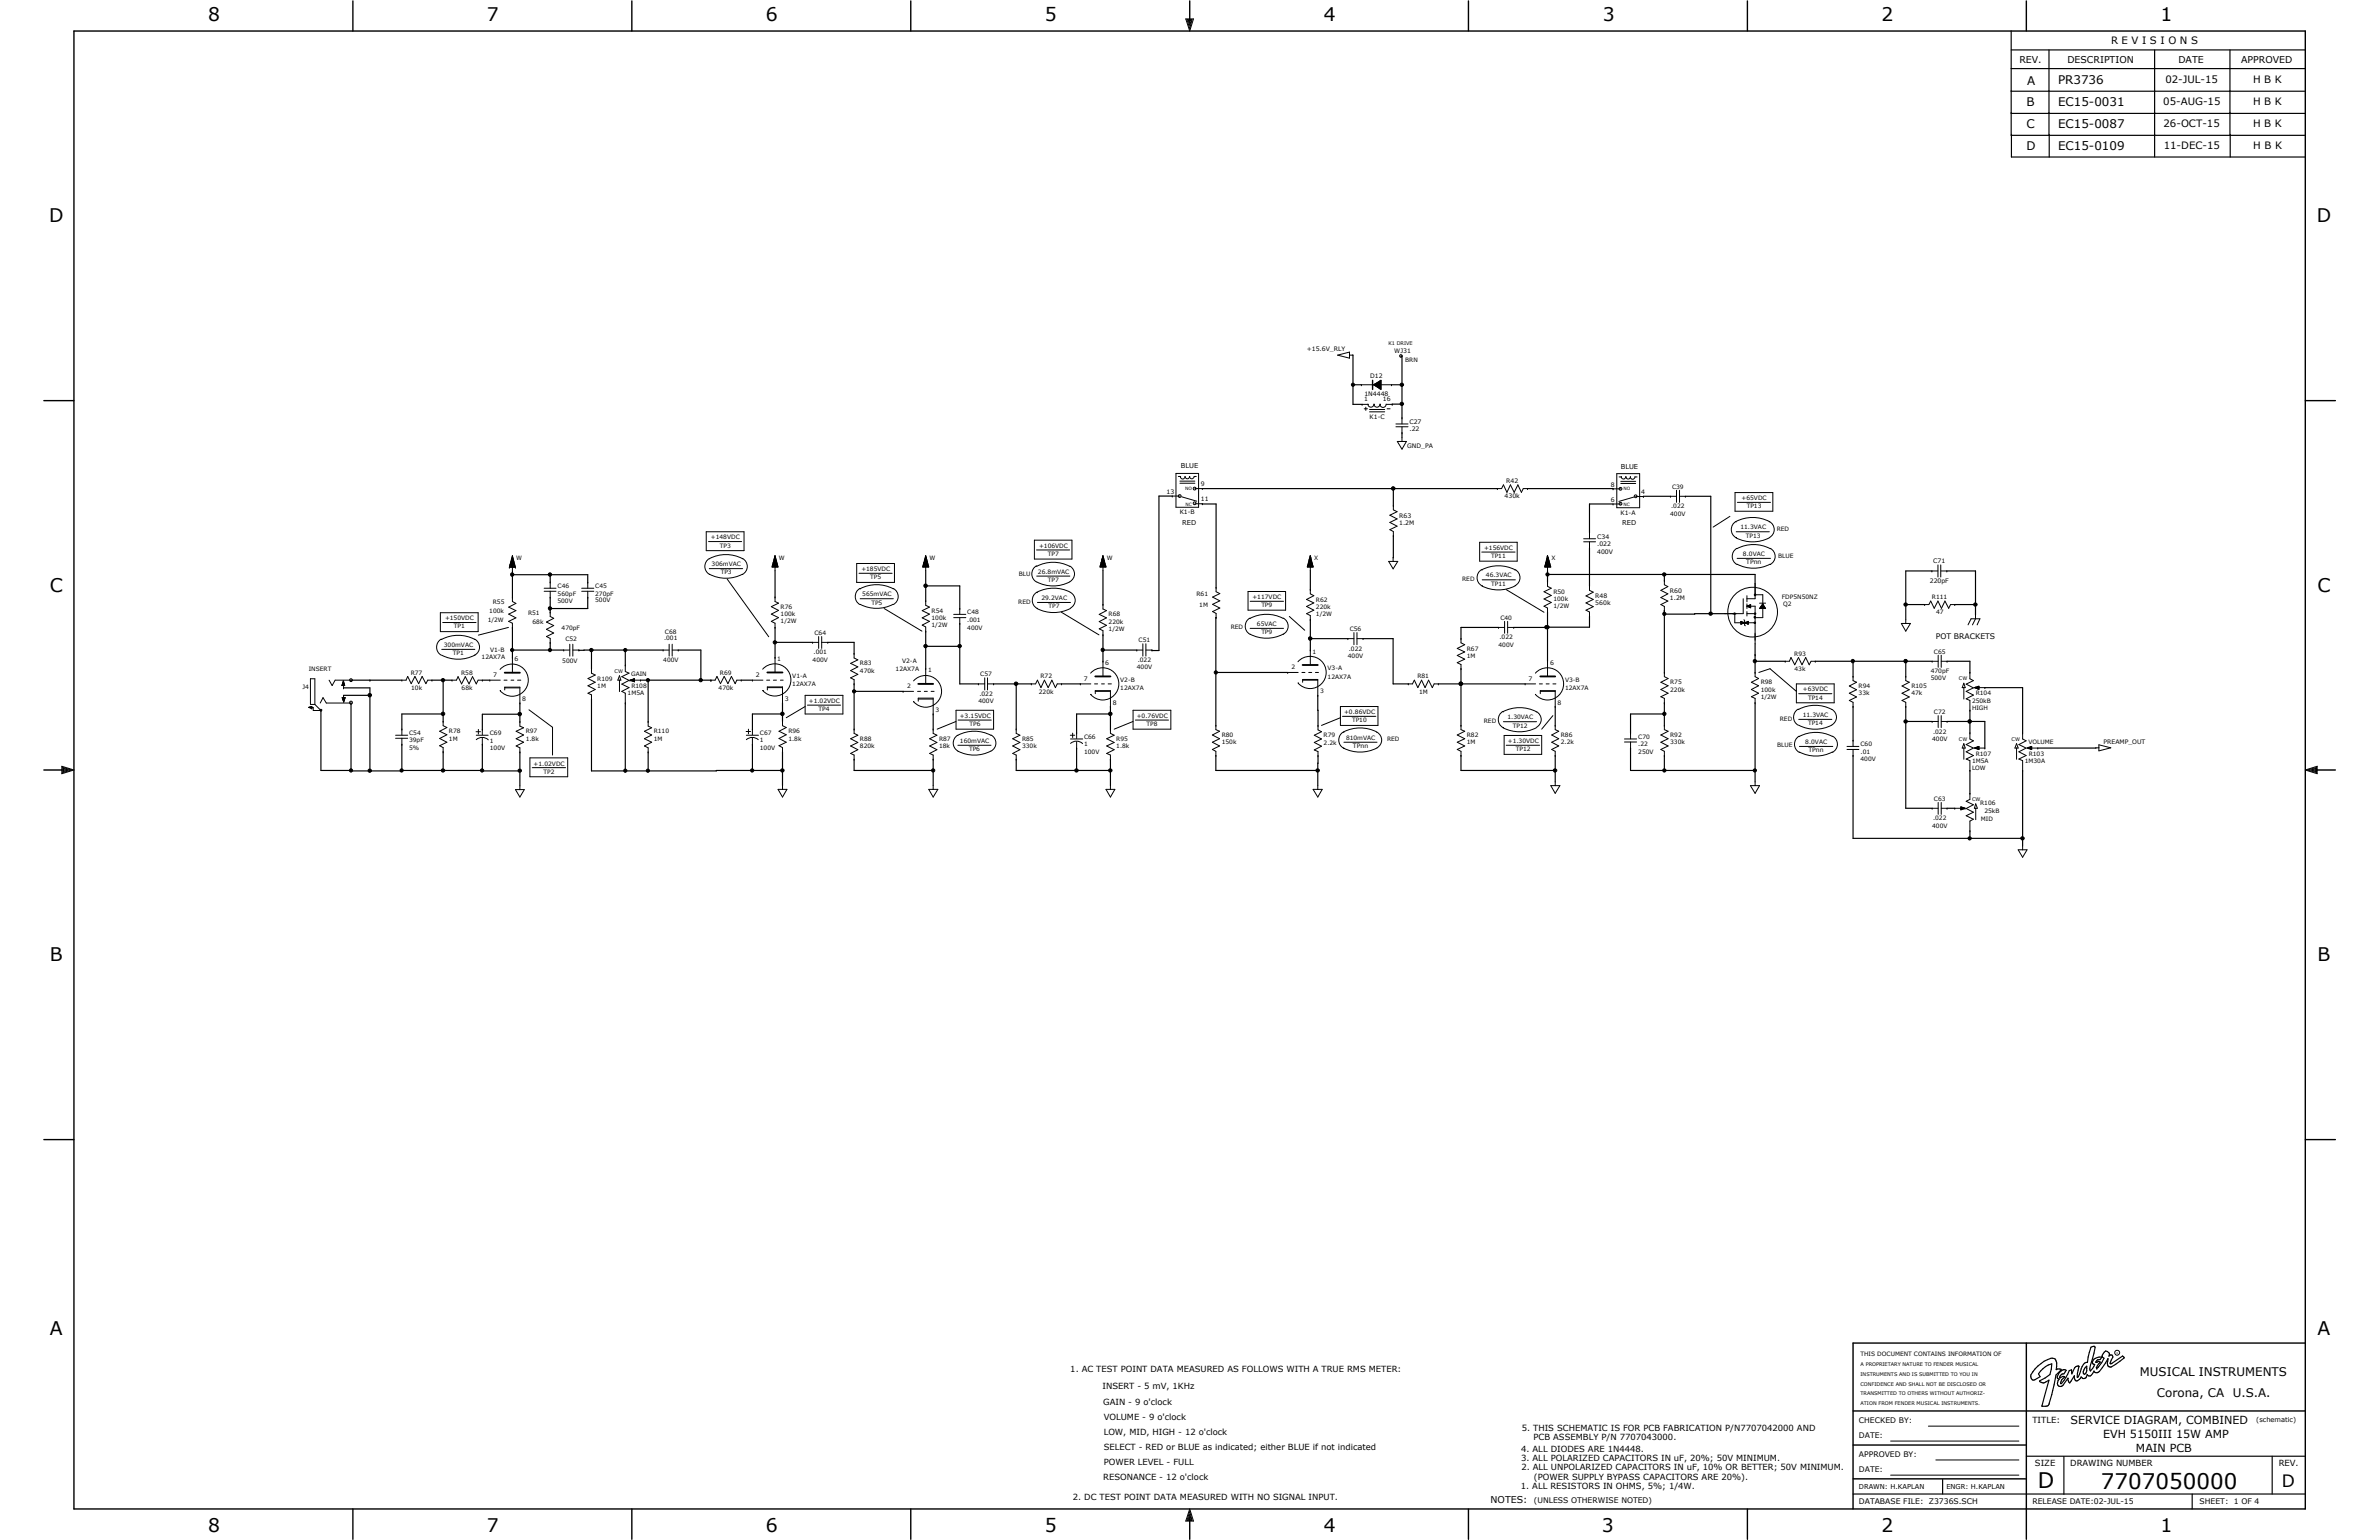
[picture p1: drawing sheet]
<svg xmlns="http://www.w3.org/2000/svg" width="432mm" height="279mm" viewBox="0 0 432 279" stroke-linecap="round" stroke-linejoin="round" font-family="sans-serif">
<defs><g id="words">
<g font-size="3.9">
<text x="369.9" y="270">D</text>
<text x="381.3" y="270.1">7707050000</text>
</g>
<g font-size="3.4">
<text x="37.8" y="3.8">8</text>
<text x="88.4" y="3.8">7</text>
<text x="139" y="3.8">6</text>
<text x="189.7" y="3.8">5</text>
<text x="240.3" y="3.8">4</text>
<text x="290.9" y="3.8">3</text>
<text x="341.5" y="3.8">2</text>
<text x="392.1" y="3.8">1</text>
<text x="8.9" y="40.3">D</text>
<text x="420.5" y="40.3">D</text>
<text x="9" y="107.4">C</text>
<text x="420.6" y="107.4">C</text>
<text x="9.1" y="174.4">B</text>
<text x="420.7" y="174.4">B</text>
<text x="9.1" y="242.1">A</text>
<text x="420.7" y="242.1">A</text>
<text x="37.8" y="278">8</text>
<text x="88.4" y="278">7</text>
<text x="139" y="278">6</text>
<text x="189.7" y="278">5</text>
<text x="240.3" y="278">4</text>
<text x="290.7" y="278">3</text>
<text x="341.5" y="278">2</text>
<text x="392.1" y="278">1</text>
</g>
<text font-size="3.1" x="414.2" y="269.7">D</text>
<g font-size="2.2">
<text x="367.9" y="15.4">A</text>
<text x="373.5" y="15.2">PR3736</text>
<text x="367.8" y="19.2">B</text>
<text x="367.8" y="23.2">C</text>
<text x="373.5" y="19.2">EC15-0031</text>
<text x="373.5" y="23.2">EC15-0087</text>
<text x="367.8" y="27.2">D</text>
<text x="373.5" y="27.2">EC15-0109</text>
<text x="388.4" y="249.7">MUSICAL INSTRUMENTS</text>
<text x="391.5" y="253.4">Corona, CA</text>
<text x="405.2" y="253.4">U.S.A.</text>
</g>
<g font-size="2">
<text x="375.8" y="258.4">SERVICE DIAGRAM, COMBINED</text>
<text x="381.7" y="260.9">EVH 5150III 15W AMP</text>
<text x="387.7" y="263.4">MAIN PCB</text>
</g>
<g font-size="1.8">
<text x="383.2" y="8">R E V I S I O N S</text>
<text x="393" y="15.1">02-JUL-15</text>
<text x="408.9" y="15.1">H B K</text>
<text x="392.6" y="19.1">05-AUG-15</text>
<text x="392.7" y="23">26-OCT-15</text>
<text x="408.9" y="19.1">H B K</text>
<text x="408.9" y="23">H B K</text>
<text x="392.7" y="27.1">11-DEC-15</text>
<text x="409" y="27.1">H B K</text>
</g>
<g font-size="1.7">
<text x="366.5" y="11.5">REV.</text>
<text x="375.2" y="11.5">DESCRIPTION</text>
<text x="395.4" y="11.5">DATE</text>
<text x="406.8" y="11.5">APPROVED</text>
<text x="270.6" y="272.7">NOTES:</text>
</g>
<g font-size="1.5">
<text x="194.3" y="248.9">1. AC TEST POINT DATA MEASURED AS FOLLOWS WITH A TRUE RMS METER:</text>
<text x="200.1" y="252.1">INSERT - 5 mV, 1KHz</text>
<text x="200.2" y="254.8">GAIN - 9 o'clock</text>
<text x="200.3" y="257.6">VOLUME - 9 o'clock</text>
<text x="200.3" y="260.3">LOW, MID, HIGH - 12 o'clock</text>
<text x="200.3" y="263.1">SELECT - RED or BLUE as indicated; either BLUE if not indicated</text>
<text x="276.1" y="263.4">4. ALL DIODES ARE 1N4448.</text>
<text x="276.2" y="259.7">5. THIS SCHEMATIC IS FOR PCB FABRICATION P/N7707042000 AND</text>
<text x="278.3" y="261.3">PCB ASSEMBLY P/N 7707043000.</text>
<text x="368.9" y="258.2">TITLE:</text>
<text x="200.2" y="268.4">RESONANCE - 12 o'clock</text>
<text x="200.3" y="265.9">POWER LEVEL - FULL</text>
<text x="276.1" y="265">3. ALL POLARIZED CAPACITORS IN uF, 20%; 50V MINIMUM.</text>
<text x="276.1" y="266.7">2. ALL UNPOLARIZED CAPACITORS IN uF, 10% OR BETTER; 50V MINIMUM.</text>
<text x="278.4" y="268.5">(POWER SUPPLY BYPASS CAPACITORS ARE 20%).</text>
<text x="369.4" y="266.1">SIZE</text>
<text x="375.8" y="266.1">DRAWING NUMBER</text>
<text x="413.6" y="266.1">REV.</text>
<text x="194.7" y="272.2">2. DC TEST POINT DATA MEASURED WITH NO SIGNAL INPUT.</text>
<text x="276.1" y="270.2">1. ALL RESISTORS IN OHMS, 5%; 1/4W.</text>
</g>
<g font-size="1.4">
<text x="351.4" y="115.9">POT BRACKETS</text>
<text x="337.4" y="260.9">DATE:</text>
<text x="337.4" y="258.1">CHECKED BY:</text>
<text x="337.4" y="267">DATE:</text>
<text x="337.4" y="264.3">APPROVED BY:</text>
<text x="278.4" y="272.6">(UNLESS OTHERWISE NOTED)</text>
<text x="337.4" y="272.9">DATABASE FILE:</text>
<text x="350.1" y="272.9">Z3736S.SCH</text>
<text x="368.9" y="272.9">RELEASE DATE:02-JUL-15</text>
<text x="399.2" y="272.9">SHEET:</text>
<text x="405.5" y="272.9">1 OF 4</text>
</g>
<g font-size="1.2">
<text x="214.3" y="84.9">BLUE</text>
<text x="294.2" y="85.2">BLUE</text>
<text x="214.6" y="95.2">RED</text>
<text x="294.4" y="95.2">RED</text>
<text x="409.5" y="258.1">(schematic)</text>
<text x="337.4" y="270.2">DRAWN: H.KAPLAN</text>
<text x="353.3" y="270.2">ENGR: H.KAPLAN</text>
</g>
<g font-size="1.1">
<text x="237.2" y="63.7">+15.6V_RLY</text>
<text x="253.1" y="64.1">WJ31</text>
<text x="255.1" y="65.7">BRN</text>
<text x="247.6" y="71.9">1N4448</text>
<text x="248.7" y="68.6">D12</text>
<text x="247.6" y="72.8">1</text>
<text x="248.6" y="76">K1-C</text>
<text x="251" y="72.8">16</text>
<text x="255.8" y="76.9">C27</text>
<text x="255.4" y="81.3">GND_PA</text>
<text x="255.8" y="78.3">.22</text>
<text x="211.8" y="89.6">13</text>
<text x="218" y="88.2">9</text>
<text x="273.4" y="87.6">R42</text>
<text x="292.4" y="88.3">8</text>
<text x="297.9" y="89.7">4</text>
<text x="303.5" y="88.7">C39</text>
<text x="214.1" y="93.3">K1-B</text>
<text x="218" y="91">11</text>
<text x="254" y="93.9">R63</text>
<text x="254" y="95.2">1.2M</text>
<text x="273.1" y="90.4">430k</text>
<text x="292.4" y="91">6</text>
<text x="294.1" y="93.4">K1-A</text>
<text x="303.1" y="93.6">400V</text>
<text x="303.3" y="92.2">.022</text>
<text x="316.1" y="90.7">+65VDC</text>
<text x="317" y="92.2">TP13</text>
<text x="93.7" y="101.6">W</text>
<text x="129" y="97.9">+148VDC</text>
<text x="130.6" y="99.4">TP3</text>
<text x="141.4" y="101.6">W</text>
<text x="168.7" y="101.6">W</text>
<text x="188.6" y="99.4">+106VDC</text>
<text x="190.2" y="100.9">TP7</text>
<text x="200.9" y="101.6">W</text>
<text x="238.5" y="101.6">X</text>
<text x="269.4" y="99.8">+156VDC</text>
<text x="270.6" y="101.3">TP11</text>
<text x="281.6" y="101.6">X</text>
<text x="289.9" y="97.7">C34</text>
<text x="289.9" y="99.1">.022</text>
<text x="289.9" y="100.5">400V</text>
<text x="315.9" y="96.1">11.3VAC</text>
<text x="316.4" y="100.9">8.0VAC</text>
<text x="316.9" y="97.5">TP13</text>
<text x="322.5" y="96.4">RED</text>
<text x="322.7" y="101.3">BLUE</text>
<text x="101.2" y="106.7">C46</text>
<text x="108" y="106.7">C45</text>
<text x="129.2" y="102.7">306mVAC</text>
<text x="130.8" y="104.2">TP3</text>
<text x="156.3" y="103.6">+185VDC</text>
<text x="157.9" y="105.1">TP5</text>
<text x="184.9" y="104.6">BLU</text>
<text x="188.4" y="104.1">26.8mVAC</text>
<text x="190.2" y="105.6">TP7</text>
<text x="265.4" y="105.5">RED</text>
<text x="269.7" y="104.8">46.3VAC</text>
<text x="270.7" y="106.3">TP11</text>
<text x="281.9" y="107.7">R50</text>
<text x="303.1" y="107.5">R60</text>
<text x="316.9" y="102.4">TPnn</text>
<text x="350.3" y="105.8">220pF</text>
<text x="350.9" y="102.2">C71</text>
<text x="80.8" y="112.5">+150VDC</text>
<text x="88.5" y="112.9">1/2W</text>
<text x="88.8" y="111.2">100k</text>
<text x="89.5" y="109.6">R55</text>
<text x="95.8" y="111.6">R51</text>
<text x="96.6" y="113.2">68k</text>
<text x="101.2" y="109.3">500V</text>
<text x="101.2" y="108.1">560pF</text>
<text x="108" y="108.1">270pF</text>
<text x="108" y="109.3">500V</text>
<text x="141.7" y="110.4">R76</text>
<text x="141.7" y="111.8">100k</text>
<text x="141.7" y="113.1">1/2W</text>
<text x="156.5" y="108.2">565mVAC</text>
<text x="158.2" y="109.7">TP5</text>
<text x="169.1" y="111.2">R54</text>
<text x="169.1" y="112.5">100k</text>
<text x="169.1" y="113.8">1/2W</text>
<text x="175.6" y="111.5">C48</text>
<text x="175.6" y="112.8">.001</text>
<text x="184.8" y="109.6">RED</text>
<text x="189" y="108.9">29.2VAC</text>
<text x="190.3" y="110.4">TP7</text>
<text x="201.2" y="111.8">R68</text>
<text x="201.2" y="113.2">220k</text>
<text x="217.2" y="108.2">R61</text>
<text x="217.7" y="110.1">1M</text>
<text x="227.3" y="108.7">+117VDC</text>
<text x="228.1" y="113.6">65VAC</text>
<text x="228.9" y="110.2">TP9</text>
<text x="238.8" y="109.1">R62</text>
<text x="238.8" y="110.4">220k</text>
<text x="238.8" y="111.7">1/2W</text>
<text x="272.3" y="112.4">C40</text>
<text x="281.9" y="109.1">100k</text>
<text x="281.9" y="110.4">1/2W</text>
<text x="289.6" y="108.5">R48</text>
<text x="289.6" y="109.8">560k</text>
<text x="303.1" y="108.8">1.2M</text>
<text x="323.4" y="108.7">FDP5N50NZ</text>
<text x="323.7" y="110">Q2</text>
<text x="350.6" y="108.7">R111</text>
<text x="351.4" y="111.5">47</text>
<text x="80.6" y="117.4">300mVAC</text>
<text x="82.2" y="118.9">TP1</text>
<text x="82.4" y="114">TP1</text>
<text x="87.4" y="119.6">12AX7A</text>
<text x="88.9" y="118.2">V1-B</text>
<text x="101.9" y="114.4">470pF</text>
<text x="102.6" y="116.2">C52</text>
<text x="120.5" y="116.2">.001</text>
<text x="120.7" y="115.1">C68</text>
<text x="141.1" y="120">1</text>
<text x="147.7" y="118.7">.001</text>
<text x="147.8" y="115.2">C64</text>
<text x="175.6" y="114.2">400V</text>
<text x="201.2" y="114.5">1/2W</text>
<text x="206.7" y="116.5">C51</text>
<text x="223.4" y="114.2">RED</text>
<text x="228.9" y="115.1">TP9</text>
<text x="238.2" y="118.6">1</text>
<text x="244.6" y="119.4">400V</text>
<text x="244.8" y="118.1">.022</text>
<text x="245" y="114.5">C56</text>
<text x="266.2" y="118">R67</text>
<text x="266.2" y="119.3">1M</text>
<text x="272" y="117.3">400V</text>
<text x="272.2" y="116">.022</text>
<text x="325.7" y="119">R93</text>
<text x="351" y="118.6">C65</text>
<text x="54.9" y="125.1">J4</text>
<text x="56" y="121.8">INSERT</text>
<text x="74.5" y="122.4">R77</text>
<text x="74.6" y="125.2">10k</text>
<text x="83.7" y="122.4">R58</text>
<text x="83.8" y="125.2">68k</text>
<text x="89.5" y="122.9">7</text>
<text x="93.4" y="120">6</text>
<text x="102.1" y="120.2">500V</text>
<text x="108.4" y="123.5">R109</text>
<text x="108.4" y="124.8">1M</text>
<text x="114.6" y="122.6">GAIN</text>
<text x="114.6" y="124.8">R108</text>
<text x="120.4" y="120.1">400V</text>
<text x="130.4" y="125.2">470k</text>
<text x="130.7" y="122.4">R69</text>
<text x="137.2" y="122.9">2</text>
<text x="143.8" y="123">V1-A</text>
<text x="143.8" y="124.5">12AX7A</text>
<text x="147.5" y="120.1">400V</text>
<text x="156.1" y="120.7">R83</text>
<text x="156.1" y="122">470k</text>
<text x="162.6" y="121.7">12AX7A</text>
<text x="163.7" y="120.4">V2-A</text>
<text x="164.6" y="124.9">2</text>
<text x="168.4" y="122">1</text>
<text x="177.9" y="122.7">C57</text>
<text x="188.6" y="125.9">220k</text>
<text x="188.8" y="123.1">R72</text>
<text x="196.7" y="123.5">7</text>
<text x="200.6" y="120.6">6</text>
<text x="203.3" y="123.7">V2-B</text>
<text x="203.3" y="125.1">12AX7A</text>
<text x="206.3" y="121.5">400V</text>
<text x="206.5" y="120.1">.022</text>
<text x="234.4" y="121.5">2</text>
<text x="239.6" y="125.8">3</text>
<text x="241" y="121.6">V3-A</text>
<text x="241" y="123.1">12AX7A</text>
<text x="257.3" y="123.1">R81</text>
<text x="257.6" y="125.9">1M</text>
<text x="277.5" y="123.5">7</text>
<text x="281.3" y="120.6">6</text>
<text x="284.1" y="123.7">V3-B</text>
<text x="284.1" y="125.1">12AX7A</text>
<text x="303.1" y="124.2">R75</text>
<text x="303.1" y="125.5">220k</text>
<text x="319.6" y="124.2">R98</text>
<text x="319.6" y="125.5">100k</text>
<text x="325.7" y="121.8">43k</text>
<text x="327.2" y="125.4">+63VDC</text>
<text x="337.4" y="124.8">R94</text>
<text x="346.9" y="124.8">R105</text>
<text x="350.4" y="122.1">470pF</text>
<text x="350.4" y="123.4">500V</text>
<text x="94.8" y="127.3">8</text>
<text x="113.9" y="126.2">1M5A</text>
<text x="142.5" y="127.3">3</text>
<text x="146.8" y="127.5">+1.02VDC</text>
<text x="148.6" y="129">TP4</text>
<text x="169.8" y="129.2">3</text>
<text x="174.2" y="130.2">+3.15VDC</text>
<text x="176" y="131.7">TP6</text>
<text x="177.6" y="127.6">400V</text>
<text x="177.8" y="126.2">.022</text>
<text x="202" y="127.9">8</text>
<text x="206.3" y="130.2">+0.76VDC</text>
<text x="208.1" y="131.7">TP8</text>
<text x="244" y="129.5">+0.86VDC</text>
<text x="245.4" y="131">TP10</text>
<text x="269.3" y="131.1">RED</text>
<text x="273.6" y="130.5">1.30VAC</text>
<text x="282.7" y="127.9">8</text>
<text x="319.6" y="126.8">1/2W</text>
<text x="323" y="130.7">RED</text>
<text x="327.2" y="130.1">11.3VAC</text>
<text x="328.2" y="131.6">TP14</text>
<text x="328.2" y="127">TP14</text>
<text x="337.4" y="126.2">33k</text>
<text x="346.9" y="126.2">47k</text>
<text x="351" y="129.5">C72</text>
<text x="357.9" y="127.5">250kB</text>
<text x="357.9" y="128.8">HIGH</text>
<text x="358.6" y="126.1">R104</text>
<text x="74.3" y="133.3">C54</text>
<text x="74.3" y="134.7">39pF</text>
<text x="74.3" y="136.1">5%</text>
<text x="81.5" y="133.1">R78</text>
<text x="81.5" y="134.4">1M</text>
<text x="88.9" y="133.4">C69</text>
<text x="88.9" y="134.7">1</text>
<text x="88.9" y="136.1">100V</text>
<text x="95.4" y="133.1">R97</text>
<text x="95.4" y="134.4">1.8k</text>
<text x="118.7" y="133.1">R110</text>
<text x="118.7" y="134.4">1M</text>
<text x="137.9" y="133.3">C67</text>
<text x="137.9" y="134.7">1</text>
<text x="137.9" y="136.1">100V</text>
<text x="143.1" y="133.1">R96</text>
<text x="143.1" y="134.4">1.8k</text>
<text x="156.1" y="134.4">R88</text>
<text x="156.1" y="135.7">820k</text>
<text x="170.4" y="134.4">R87</text>
<text x="170.4" y="135.7">18k</text>
<text x="174.2" y="134.8">160mVAC</text>
<text x="175.9" y="136.3">TP6</text>
<text x="185.5" y="134.4">R85</text>
<text x="185.5" y="135.7">330k</text>
<text x="196.8" y="134">C66</text>
<text x="196.8" y="135.4">1</text>
<text x="196.8" y="136.8">100V</text>
<text x="202.6" y="134.4">R95</text>
<text x="202.6" y="135.7">1.8k</text>
<text x="221.7" y="133.7">R80</text>
<text x="221.7" y="135">150k</text>
<text x="240.2" y="133.8">R79</text>
<text x="240.2" y="135.1">2.2k</text>
<text x="244.3" y="134.2">810mVAC</text>
<text x="245.6" y="135.8">TPnn</text>
<text x="251.8" y="134.5">RED</text>
<text x="266.2" y="133.7">R82</text>
<text x="266.2" y="135">1M</text>
<text x="273.7" y="134.8">+1.30VDC</text>
<text x="274.6" y="132">TP12</text>
<text x="275.1" y="136.3">TP12</text>
<text x="283.3" y="133.7">R86</text>
<text x="283.3" y="135">2.2k</text>
<text x="297.3" y="134">C70</text>
<text x="297.3" y="135.4">.22</text>
<text x="297.3" y="136.8">250V</text>
<text x="303.1" y="133.7">R92</text>
<text x="303.1" y="135">330k</text>
<text x="322.6" y="135.6">BLUE</text>
<text x="327.7" y="135">8.0VAC</text>
<text x="328.3" y="136.5">TPnn</text>
<text x="337.7" y="135.4">C60</text>
<text x="337.7" y="136.8">.01</text>
<text x="350.7" y="134.5">400V</text>
<text x="350.9" y="133.1">.022</text>
<text x="358.6" y="137.1">R107</text>
<text x="368.2" y="135">VOLUME</text>
<text x="368.2" y="137.1">R103</text>
<text x="381.8" y="135">PREAMP_OUT</text>
<text x="96.9" y="138.9">+1.02VDC</text>
<text x="98.6" y="140.4">TP2</text>
<text x="337.7" y="138.1">400V</text>
<text x="357.9" y="138.4">1M5A</text>
<text x="357.9" y="139.8">LOW</text>
<text x="367.5" y="138.4">1M30A</text>
<text x="350.9" y="148.8">.022</text>
<text x="351" y="145.3">C63</text>
<text x="359.4" y="146.1">R106</text>
<text x="359.5" y="148.9">MID</text>
<text x="360.2" y="147.6">25kB</text>
<text x="350.7" y="150.2">400V</text>
<text x="337.7" y="246">THIS DOCUMENT CONTAINS INFORMATION OF</text>
</g>
<g font-size=".9">
<text x="252" y="62.6">K1 DRIVE</text>
<text x="111.5" y="122.1">CW</text>
<text x="355.6" y="123.4">CW</text>
<text x="355.6" y="134.4">CW</text>
<text x="365.1" y="134.4">CW</text>
<text x="357.9" y="145.3">CW</text>
<text x="337.7" y="247.8">A PROPRIETARY NATURE TO FENDER MUSICAL</text>
<text x="337.7" y="251.4">CONFIDENCE AND SHALL NOT BE DISCLOSED OR</text>
<text x="337.7" y="249.6">INSTRUMENTS AND IS SUBMITTED TO YOU IN</text>
<text x="337.7" y="254.9">ATION FROM FENDER MUSICAL INSTRUMENTS.</text>
<text x="337.7" y="253.2">TRANSMITTED TO OTHERS WITHOUT AUTHORIZ-</text>
</g>
<g font-size=".8">
<text x="215.1" y="88.9">NO</text>
<text x="294.7" y="89">NO</text>
<text x="215.2" y="91.7">NC</text>
<text x="294.7" y="91.8">NC</text>
</g>
<text font-size=".5" x="384.2" y="245.7">R</text>
</g></defs>
<g fill="none" stroke="#000" stroke-width=".21">
<path d="M365 9.1h53.4M365 12.4h53.4M365 5.6v19h53.4M365 16.6h53.4M371.9 9.1v15.5M391.1 9.1v19.4M404.7 9.1v15.5M365 20.6h53.4M365.1 24.4v4.1h53.3M371.9 24.4v4.1M404.8 24.4v4.1M245.5 64.4l.1 9h1.6"/>
<path d="M245.6 69.8h1.5M252.6 69.8h1.9M254.3 64.6h.2v11.2M254.5 69.8h.1M254.5 78.5v.9M254.5 73.3l-1.8 .1M212.8 90h-2.4v28l-1.3-.1M218.2 91.4h2.5v15.2M218.2 88.6h53.6M252.9 88.6v3.1M252.9 97.2v4M277.2 88.6l15.6 .1"/>
<path d="M288.5 99.4v6.9M292.8 91.4h-4.3v5.2M303.2 90l-4.9 .1M305.9 90h4.6v21.3M93 117.9h9.3M93 103.6v4.8M93 113.8v5.5M93 104.3h13.7v1.3M99.9 104.3v1.3M99.9 108.4v2.7M99.9 116.6v1.3M105.1 117.9h15.3"/>
<path d="M106.7 108.4v2h-6.8M107.4 117.9v3.5M113.5 117.9v2.8M123.1 117.9h4.1v5.5M140.7 103.5v4.8M140.7 113.8v5.5M140.7 116.5h6.8M150.2 116.5h4.8v2.1M168 103.5v5.5M168 114.5v6.8M168 117.3h6.2M168 106.3h6.2v4.1"/>
<path d="M174.2 113.1v11h3.4M200.2 103.5v6.2M200.2 115.2v4.8M200.2 117.9h6.1M220.7 112.1v19.5M237.8 115.9h6.8M237.8 103.5v3.5M237.8 112.4v5.5M247.4 115.9h5.5v8.2h2.7M272 113.8h-6.8v2.1M274.7 113.8h6.2M280.9 103.5v2.1"/>
<path d="M280.9 111.1v8.9M280.9 104.2h37.7v1.7M288.5 111.8v2h-7.8M302.1 110.8h.1M302.1 104.2v1.1M302.1 110.8v11.2M313.1 111.3l-11 .1M314.7 111.2h.2v.2h-.2zM318.4 111.9l.2 .1-.1 .1zM318.4 112.9h.2v.2h-.2zM318.5 111.2h.1v.2h-.1zM318.5 107.8l.2 .1-.1 .2z"/>
<path d="M318.6 118.8h.1M318.6 116.8v5.2M318.6 120h5.4M329.5 120h21.2M336.3 120v2.7M345.9 120v2.7M345.9 109.7h3.4M350.6 103.6h-4.7v8.8M353.4 103.6h5.2v8M353.4 120h4.1v2M354.8 109.7h3.8M58.3 128.9v10.9h5.4"/>
<path d="M62.4 124.8h4.7v15.1M62.4 126.2h4.7M63.7 123.4h9.2M63.7 127.6v12.3h9.2v-4.9M67.1 123.4h.1M72.9 139.8h14.6M78.4 123.4h3.6M80.4 123.4h.1M80.4 129.5h-7.5v2.8M80.4 123.4v7.5M80.4 136.4v3.4M87.5 123.4h1.4"/>
<path d="M87.5 135v4.9h6.9M94.4 127.6v3.3M94.4 136.4v6.2M94.4 129.6h-6.9v2.7M107.4 126.8v13.1l34.6-.1M113.5 127.6v12.3M116.2 123.4h12.8M117.6 123.4v7.5M117.6 136.4v3.5M129 123.4h.1M134.5 123.4h2.1M136.6 135v4.8"/>
<path d="M142 127.5v3.4M142 136.4v6.1M142 129.5h-5.4v2.8M155 137.8v2h14.4M155 124.1v8.2M155 125.4h8.9M169.4 129.5v2.8M169.4 137.8v4.7M180.3 124.1h6.9M184.4 137.8v2h17.1M184.4 124.1v8.2M192.7 124.1h3.4"/>
<path d="M195.4 135.7v4.1M201.5 129.5h-6.1v3.5M201.5 128.2v4.1M201.5 137.8v4.7M220.7 137.1v2.7h18.5M220.7 122h13M239.2 126.2v5.5M239.2 137.1v5.4M261.1 124.1h15.7M265.2 124.1h.1M265.2 137.1v2.7h17.1M265.2 121.3v10.3"/>
<path d="M282.3 128.2v3.4M282.3 137.1v4.8M296 135.7v4.1h22.6M302.1 129.5h-6.1v3.5M302.1 127.5v4.1M302.1 137.1v2.7M318.6 127.5v14.4M336.3 128.2v6.1M336.3 137.1v15h30.8M345.9 128.2v18.4h4.8M345.9 130.9h4.8M353.4 130.9h6.9v4.8"/>
<path d="M357.5 130.9h.1M357.5 128.9v4.1M357.5 139.8v4.1M360.3 124.8h6.8v8.2M367.1 139.8v13.7M380.4 135.7h-10.5M353.4 146.6h1.4M357.5 150.7v1.4M369.4 248.3a5.3 5.3 0 0 1 3.1-1.9 .71 .71 0 0 1 .8 .8l-.1 1.3 .6-.1h.3v.1l-.9 1-1.3 5.2a.59 .59 0 0 1-.6 .4h-.7l1.3-4.7a1.24 1.24 0 0 1-1.4 .4l-.3-.3 1.9-1.1 .3-2a4 4 0 0 0-2.4 1.9l.3 .5-1.2 .6a.72 .72 0 0 1-.5-.9zM378.4 248.2l.4-.3v.8l-.4 .6-.3-.2zM380.6 248.2h.1M382.6 246.5l-1.6 2.3-.6 .2-.3-.2a.95 .95 0 0 1-.9 .8l-.4-.2-.2 .6-.3 .1h-.3l-.3-.3-.6 .7a.51 .51 0 0 1-.5-.1 .51 .51 0 0 1-.1-.6v-.2l-.8 1.3-.2-.2-.2-.6-.9 1.2-.3 .2a.54 .54 0 0 1-.7-.5l.4-.8-.3-.1a1.39 1.39 0 0 1 1.4-1.6l.1 .1-.4 .7-.5 .1-.3 .5 .6-.2 .3 .1a1.18 1.18 0 0 0-.6 1.2l.5-.5 1-1.8 .4-.1v.7l.7-1.3 .5-.2 .2 .1a3.4 3.4 0 0 0-.3 2l.6-1.5a1.33 1.33 0 0 1 1.2-1.2l.1-1 .5-1.8 .5-.1h.2a12.6 12.6 0 0 1-.9 3.9l.1 .5 .6-.8 .2-.3-.4-.3a1.28 1.28 0 0 1 1.7-1l-.3 .4a.53 .53 0 0 0-.8 .5l.4-.2 .4 .1v.1a1.2 1.2 0 0 0-.6 1"/>
<path d="M382.6 246.5h.1M382.6 246.5v.4a.73 .73 0 0 0 .5 1.1l.9-.5 1.5-1.1-.3-.4-2.1 1.4-.1-.1 .5-1.1a.34 .34 0 0 0-.5-.4l-.2 .2 .1-.2a.7 .7 0 0 0-.7-.7 1.15 1.15 0 0 0-.6 1l.3 .3a4 4 0 0 1-1.3 1.8M336.3 271.1h82.1M352.6 268.4v2.7M367.8 264.2h50.6M374.6 264.2v6.9M397.9 271.1v2.7M412.4 264.2v6.9"/>
</g>
<g fill="none" stroke="#000" stroke-width=".25">
<path d="M13.4 5.6h405v268.2h-405zM64.1 .2v5.4M114.7 .2v5.4M165.3 .2v5.4M215.9 .2v4M266.5 .2v5.4M317.2 .2v5.4M367.8 .2v5.4M8 72.7h5.4M249.1 69v1.7M418.4 72.7h5.5M8 139.7h4"/>
<path d="M419.8 139.7h4.1M8 206.8h5.4M418.4 206.8h5.5M336.3 256h82.1M367.8 243.7v35.6M418.4 243.7h-82.1v30.1M64.1 273.8v5.5M114.7 273.8v5.5M165.3 273.8v5.5M215.9 275.2v4.1M266.5 273.8v5.5M317.2 273.8v5.5"/>
<path d="M336.3 262.2h31.5M336.3 268.3h31.5"/>
</g>
<g fill="none" stroke="#000" stroke-width=".18">
<path d="M215.2 3.4h1.4l-.7 2.2zM215.4 3.6h1l-.5 1.6zM215.6 3.7h.6l-.3 .9zM242.8 64.4l2.1-.5v1.1zM244.9 64.4h.6M247.1 69.8h.1M247.1 69.8h5.5M247.2 73.4h.1M247.6 74.2h.6M247.9 73.9v.6M248.6 74.7h2.7M248.6 74.3h2.7"/>
<path d="M249.3 69.8l1.4-.8v1.7zM249.3 69.8h1.4M249.4 73.3a.55 .55 0 0 1-.6 .6 .55 .55 0 0 1-.5-.6l-1.1 .1M249.4 69.8v.1M249.6 70h1.1M249.6 69.6v.4M249.7 69.6h1M249.8 70.1h.9M249.8 69.5v.6M249.9 69.4v.8M250 70.3h.7M250 69.4h.7"/>
<path d="M250.1 69.3v1M250.2 69.3h.5M250.2 69.3v1.1h.5M250.4 69.2v1.2M250.4 69.2h.3M250.4 70.5h.3M250.5 73.3a.55 .55 0 0 1-.6 .6 .55 .55 0 0 1-.5-.6v.1M250.5 69v1.6M250.7 69.7h-1.2v.2M250.7 69l-.1 1.7M251.6 73.3a.55 .55 0 0 1-.6 .6 .55 .55 0 0 1-.5-.6v.1M251.6 73.4h1.1"/>
<path d="M251.8 74.2h.5M252.6 69.8h.1M252.7 73.4h.1M253.4 76.9h2.2M253.4 77.4h2.2M254.1 64.4h.3v.3h-.3zM254.3 64.6h.1M254.5 75.8h.1M254.5 78.5h.1M254.5 75.8v1.1M254.5 77.4v1.1M254.5 79.4v.7"/>
<path d="M128.2 96.5h6.8v3.4h-6.8zM128.6 98.3h6M187.7 98h6.9v3.4h-6.9zM188.1 99.8h6M212.8 90h.1M212.8 90h1.4M213.4 85.9h4.2v6.1h-4.2zM213.9 86.4h.4M214.2 87.7h2.7M214.2 87.3h2.7M214.5 90.1l2.7 .8M216.9 91.4h1.3"/>
<path d="M216.9 88.6h1.3M217.1 86.4h-.4a.4 .4 0 0 1-.4 .5 .4 .4 0 0 1-.4-.5 .42 .42 0 0 1-.4 .5 .42 .42 0 0 1-.4-.5 .43 .43 0 0 1-.4 .5 .43 .43 0 0 1-.5-.5l.1 .1M218.2 91.4h.1M218.2 88.6h.1M252.9 91.7h.1M252.9 97.2h.1M252.9 91.7v.8l.7 .3-1.3 .7 1.3 .6-1.3 .7 1.3 .7-1.3 .6 .6 .3v.8M253.6 80.1h1.7l-.8 1.4zM268.6 98.4h6.8v3.4h-6.8zM271.8 88.6h.1M271.8 88.6h.7l.4-.6 .6 1.3 .7-1.3 .6 1.3 .7-1.3 .6 1.3 .4-.7h.7M277.2 88.6h.1"/>
<path d="M287.4 97.7h2.2M287.4 98.3h2.2M288.5 96.6h.1M288.5 99.4h.1M288.5 96.6v1.1M288.5 98.3v1.1M292.8 91.4h.1M292.8 88.7h.1M292.8 91.4h1.4M292.8 88.7h1.4M293.5 85.9h4.1v6.2h-4.1zM294.2 87.7h2.7"/>
<path d="M294.2 87.3h2.7M295.1 86.5a.42 .42 0 0 1-.4 .4 .42 .42 0 0 1-.4-.4h-.4M296 86.5a.42 .42 0 0 1-.5 .4 .42 .42 0 0 1-.4-.4M296.6 90.2l-2.8 .8M296.8 86.5a.43 .43 0 0 1-.5 .5 .43 .43 0 0 1-.4-.5h.1M296.8 86.5h.3M296.9 90.1h1.4M298.3 90.1h.1M303.2 90h.1M303.2 90h1.1M304.3 88.9v2.2M304.8 90h1.1"/>
<path d="M304.8 88.9v2.2M305.9 90h.1M314 93.7l-3.1 1.9M314.9 89.4h6.9v3.4h-6.9zM315.1 94.6a6.3 6.3 0 0 1 6 .1M315.1 94.7a.9 .9 0 0 0-.7 .7 1.68 1.68 0 0 0 .7 2.1M315.1 96.5h6M315.2 97.5l-.1 .1a6.6 6.6 0 0 0 6 0M315.3 91.1h6.1M321.1 94.6a1.64 1.64 0 0 1 0 2.9M321.3 99.6a6.5 6.5 0 0 0-6.3 .1 1.69 1.69 0 0 0 .3 2.7M321.3 99.5a1.64 1.64 0 0 1 0 2.9h.1"/>
<path d="M79.9 111.2h6.9v3.4h-6.9zM80.2 116h-.1a1.68 1.68 0 0 0 0 2.9M80.2 116a6.4 6.4 0 0 1 6 0M80.2 117.8h6M80.3 112.9h6.1M86.1 116a1.64 1.64 0 0 1 0 2.9 6.5 6.5 0 0 1-5.9 0M92.3 113.8l-5.5 1.4M92.5 102.9h.1M92.5 102.9h1.1M92.5 102.8h1M92.5 102.7h1M92.5 102.5h.9"/>
<path d="M92.6 102.4h.8v.5M92.6 102.4v.5M92.6 102.3h.7M92.7 102.2h.6M92.7 102h.6M92.8 101.9h.5M92.8 101.8v1.1M92.8 101.7h.4M92.8 101.6h.4M92.9 101.4h.2M92.9 101.3h.2M92.9 101.3v1.6"/>
<path d="M92.9 101.2h.2M93 101h.1M93 119.3h.1M93 108.4h.1M93 113.8h.1M93 100.9h.1M93 100.8v2.8M93 108.4v.7l.6 .4-1.3 .7 1.3 .6-1.3 .6 1.3 .7-1.3 .6 .7 .4v.7M93 119.3v2.7M93 100.8l-.5 2.1M93 100.8l.6 2.1M93.1 101.4v1.5"/>
<path d="M93.3 101.9v1M93.6 102.9h.1M98.8 106.7h2.1M98.8 107.3h2.1M99.9 111.1h.1M99.9 116.6h.1M99.9 105.6h.1M99.9 108.4h.1M99.9 105.6v1.1M99.9 107.3v1.1M99.9 111.1v.7l.6 .4-1.3 .7 1.3 .6-1.3 .7 1.3 .7-1.3 .6 .7 .3v.8M102.3 117.9h.1"/>
<path d="M102.3 117.9h1.1M103.4 116.9v2.1M104 117.9h1.1M104 116.9v2.1M105.1 117.9h.1M105.6 106.7h2.2M105.6 107.3h2.2M106.7 105.6h.1M106.7 108.4h.1M106.7 105.6v1.1M106.7 107.3v1.1M120.4 117.9h.1"/>
<path d="M120.4 117.9h1.1M121.5 116.9v2.1M122 117.9h1.1M122 116.9v2.1M123.1 117.9h.1M128.7 103.2h6.1M128.8 101.4a1.59 1.59 0 0 0-.1 2.8M128.8 101.3a6.4 6.4 0 0 1 6 .1M132 105.1l7.5 10.4M134.7 104.2a6.5 6.5 0 0 1-5.9 0M134.7 101.3a1.64 1.64 0 0 1 0 2.9h.1M140.2 102.8h1"/>
<path d="M140.2 102.7h.9v.2M140.2 102.5v.4M140.3 102.5h.8M140.3 102.4h.8M140.3 102.3h.8M140.3 102.2h.7v.7M140.3 102v.9M140.4 102h.6M140.4 101.9h.5M140.4 101.7h.5M140.5 101.6h.4M140.5 101.3h.3"/>
<path d="M140.6 101.2h.2M140.6 101h.1M140.6 100.9v2M140.7 119.3h.1M140.7 108.3h.1M140.7 113.8h.1M140.7 100.9h.1M140.7 102.2v1.3M140.7 108.3v.8l.6 .3-1.3 .7 1.3 .6-1.3 .7 1.3 .7-1.3 .6 .7 .4v.7M140.7 119.3v2.7M140.7 100.8l.5 2.1h-1.1zM140.8 101.1v1.8"/>
<path d="M140.8 101.4h-.3v1.5M140.9 101.6v1.3M147.5 116.5h.1M147.5 116.5h1.1M148.6 115.5v2.1M149.1 116.5h1.1M149.1 115.5v2.1M150.2 116.5h.1M155 118.6h.1M155 118.6v.8l.7 .3-1.3 .7 1.3 .6-1.3 .7 1.3 .6-1.3 .7 .6 .3v.8M155.5 102.2h6.8v3.5h-6.8zM155.9 104h6"/>
<path d="M156.1 106.8a.9 .9 0 0 0-.7 .7 1.68 1.68 0 0 0 .7 2.2M156.1 106.8a6.4 6.4 0 0 1 6 0M156.1 108.6h6M160.5 110.4l6.8 4.1M162.1 109.6a6.5 6.5 0 0 1-6 0v.1M162.1 106.8a1.64 1.64 0 0 1 0 2.9M167.5 102.8h1.1M167.6 102.7h.9v.2M167.6 102.5v.4M167.6 102.5h.9M167.6 102.4h.8M167.6 102.3h.8"/>
<path d="M167.7 102.2h.7v.7M167.7 102v.9M167.7 102h.6M167.8 101.9h.5M167.8 101.7h.4M167.9 101.6h.3M167.9 101.3h.2M167.9 101.2h.2M168 101h.1M168 100.9v2M168 109h.1M168 114.5h.1"/>
<path d="M168 100.9h.1M168 102.2v1.3M168 109v.8l.7 .4-1.3 .6 1.3 .6-1.3 .7 1.3 .6-1.3 .7 .6 .3v.8M168 100.8l.6 2.1h-1.1zM168.1 101.1v1.8M168.2 101.4h-.3v1.5M168.2 101.6v1.3M173.1 111.5h2.2M173.1 112.1h2.2M174.2 110.4h.1M174.2 113.1h.1M174.2 110.4v1.1"/>
<path d="M174.2 112.1v1M188.2 105.6a6.5 6.5 0 0 0 5.9 0M188.2 104.5h6M188.2 107.4a6.3 6.3 0 0 1 6.1 .1M188.3 107.5l-.1-.1a1.68 1.68 0 0 0 0 3M188.3 110.4h-.1a6.6 6.6 0 0 0 6.1 0M188.3 109.3h6M192.7 111.1l6.8 4.1M194.2 102.8a6.4 6.4 0 0 0-6-.1 .9 .9 0 0 0-.8 .7 1.68 1.68 0 0 0 .7 2.2M194.2 102.7a1.65 1.65 0 0 1 0 2.9M194.3 107.5a1.65 1.65 0 0 1 0 2.9M199.7 102.8h1"/>
<path d="M199.7 102.7h1v.2M199.8 102.4h.8M199.8 102.3h.8M199.9 102.2h.6M199.9 101.9h.5M200 101.7h.4M200 101.6h.4M200 101.4v1.5M200 101.4h.4M200.1 101.3h.2M200.1 101.2h.2M200.1 101h.1"/>
<path d="M200.1 100.9v2M200.2 120h.1M200.2 109.7h.1M200.2 115.2h.1M200.2 100.9h.1M200.2 102.2v1.3M200.2 109.7v.8l.6 .3-1.3 .7 1.3 .6-1.3 .7 1.3 .7-1.3 .6 .7 .3v.8M200.2 120v2.7M200.2 100.8l.5 2.1h-1.1zM200.3 101.1v1.8M200.4 101.6v1.3M200.5 102h-.6v.9"/>
<path d="M200.5 102.2v.7M200.6 102.5h-.9v.4M206.3 117.9h.1M206.3 117.9h1.1M207.4 116.8v2.2M208 117.9h1.1M208 116.8v2.2M209.1 117.9h.1M220.7 112.1h.1M220.7 106.6h.1M220.7 106.6v.8l.7 .3-1.3 .6 1.3 .7-1.3 .6 1.3 .7-1.3 .7 .6 .3v.8M226.5 107.3h6.8v3.4h-6.8z"/>
<path d="M226.9 112.2a.9 .9 0 0 0-.7 .7 1.68 1.68 0 0 0 .7 2.2M226.9 112.2a6.4 6.4 0 0 1 6 0M226.9 114h6.1M226.9 109.1h6.1M232.9 115.1a6.5 6.5 0 0 1-6 0M232.9 112.1a1.64 1.64 0 0 1 0 3h.1M234 111.8l2.8 2.5M237.3 102.8h1M237.3 102.7h1v.2M237.3 102.5v.4M237.4 102.5h.9M237.4 102.4h.8"/>
<path d="M237.4 102.3h.8M237.5 102.2h.7v.7M237.5 102v.9M237.5 102h.6M237.5 101.9h.6M237.6 101.7h.4M237.6 101.6h.4M237.6 101.4v1.5M237.7 101.4h.3M237.7 101.3h.2M237.7 101.2h.2M237.8 101h.1"/>
<path d="M237.8 100.9v2M237.8 117.9h.1M237.8 107h.1M237.8 112.4h.1M237.8 100.9h.1M237.8 102.2v1.3M237.8 107v.7l.7 .4-1.3 .7 1.3 .6-1.3 .6 1.3 .7-1.3 .6 .6 .4v.7M237.8 117.9v2.7M237.8 100.8l.5 2.1h-1zM237.9 101.1v1.8M238 101.6v1.3M244.6 115.9h.1"/>
<path d="M244.6 115.9h1.1M245.7 114.8v2.2M246.3 115.9h1.1M246.3 114.8v2.2M247.4 115.9h.1M252.1 101.9h1.6l-.8 1.3zM252.9 101.2v.7M265.2 115.9h.1M265.2 115.9v.7l.7 .4-1.4 .6 1.4 .7-1.4 .6 1.4 .7-1.4 .6 .7 .4v.7M268.9 103.4a6.3 6.3 0 0 1 6.1 .1M268.9 100.2h6.1M269 103.4l-.1-.1a1.68 1.68 0 0 0 0 3"/>
<path d="M269 106.3h-.1a6.6 6.6 0 0 0 6.1 0M269 105.2h6M272 113.8h.1M272 113.8h1.1M273.1 112.7v2.2M273.4 107l6.8 4.1M273.6 113.8h1.1M273.6 112.7v2.2M274.7 113.8h.1M275 103.3a1.64 1.64 0 0 1 0 3M280.4 102.8h1M280.4 102.7h1v.2"/>
<path d="M280.5 102.4h.8M280.5 102.3h.8M280.6 102.2h.6l.1 .7M280.6 101.9h.6M280.7 101.7h.4M280.7 101.6h.4M280.7 101.4v1.5M280.8 101.4h.3M280.8 101.3h.2M280.8 101.2h.2M280.8 101h.2M280.8 100.9v2"/>
<path d="M280.9 120h.1M280.9 105.6h.1M280.9 111.1h.1M280.9 100.9h.1M280.9 102.2v1.3M280.9 105.6v.8l.7 .3-1.4 .7 1.4 .6-1.4 .7 1.4 .6-1.4 .7 .7 .3v.8M280.9 120v2.7M280.9 100.8l.6 2.1h-1.1zM281 101.1v1.8M281.1 101.6v1.3M281.2 102h-.6v.9M281.3 102.5h-.8v.4"/>
<path d="M288.5 106.3h.1M288.5 111.8h.1M288.5 106.3v.8l.7 .3-1.3 .7 1.3 .7-1.3 .6 1.3 .7-1.3 .6 .6 .3v.8M302.1 105.3h.1M302.1 110.8h.1M302.1 105.3v.8l.6 .3-1.2 .7 1.2 .6-1.2 .7 1.2 .7-1.2 .6 .6 .3v.8M314.9 111.3v1.7h1.1M315.3 101.3h6.1M316 112.9h.5M316 112.7l1.3 .5v-.5l-1.3 .5zM316 112.8h.1v.4h-.1M316 113.1h.5"/>
<path d="M316 112.7v.5M316.3 112.9v.2M316.4 108.6v2.7h-3.3M316.4 112.9v.2M316.5 112.4l.2 .2v.8l.1 .1M316.6 113h.1M316.7 113h.1M316.8 112.9h.5M316.8 113.1h.5M316.8 112.9v.2M316.9 112.9v.2M317.1 110h1.5v6.8"/>
<path d="M317.1 111.3h1.5M317.1 108.1v1.1M317.1 109.6v.8M317.1 111v.8M317.1 110l.7-.3v.6zM317.1 109.9v.1M317.1 112.8v.4M317.2 113.2h.1M317.2 112.8h.1M317.2 109.9h.6M317.2 109.9v.2h.6M317.2 112.7v.5"/>
<path d="M317.3 113h1.3M317.4 109.9v.3M317.6 110.2h.2M317.7 109.7v.5M317.8 109.8h-.3v.4M318.6 105.9v2.7h-1.5M318.6 107.9h1.4v4.2h-1.4M319.4 109.4h1.1M319.4 110.3h1M319.4 110.3v.1M319.5 110.2h.8M319.6 110.1v.3"/>
<path d="M319.6 110.1h.7v.3M319.7 109.9h.4M319.7 109.9v.5M319.8 109.8h.3M319.9 110.4v-.8h.1v.8M320 109.6l.5 .8h-1.1zM320.1 109.9v.5M320.4 110.3v.1M321.3 102.4a6.5 6.5 0 0 1-6 0M324 120h.1M324 120h.8l.3-.7 .7 1.3 .6-1.3 .7 1.3 .6-1.3 .7 1.3 .3-.6h.8M329.5 120h.1"/>
<path d="M345.1 113.1h1.7l-.9 1.4zM345.9 112.4v.7M349.3 109.7h.1M349.3 109.7h.8l.3-.6 .7 1.3 .6-1.3 .7 1.3 .6-1.3 .7 1.3 .3-.7h.8M350.6 103.6h.1M350.6 103.6h1.1M350.7 120h.1M350.7 120h1.1M351.7 102.5v2.2M351.8 118.9v2.2M352.3 103.6h1.1M352.3 102.5v2.2"/>
<path d="M352.3 120h1.1M352.3 118.9v2.2M353.4 103.6h.1M353.4 120h.1M354.8 109.7h.1M357.2 113.4l.6-1.1h1.6l-.5 1.1M358.6 111.6v.7l-.6 1.1M11.2 139l2.2 .7-2.2 .7zM11.4 139.2l1.6 .5-1.6 .5zM11.5 139.4l.9 .3-.9 .3zM56 128.3h.6M56.1 128.3v.1"/>
<path d="M56.2 128.4h.7v.5h1.4M56.2 128.3v.1M56.3 128.3v.1M56.3 123.1h.8v4.7h-.8zM56.4 128.4h.2M56.4 128.2v.2M56.5 128.2v.3M56.6 128.2v.3M56.6 128.5h.1M56.6 128.2h.1M56.6 128.3h-.3v.1M56.6 128.2l-.6 .2 .6 .1"/>
<path d="M57.1 127.8l1.2 1.1M58.1 128.7h.3v.2h-.3zM58.1 127.6l.5-1 .6 1h4.5M58.3 128.9h.1M59.7 123.4l.6 1 .5-1h2.9M62.1 126.6h.6l-.3 .8zM62.1 126.6h.6M62.1 124.2h.4M62.1 126.8h.5M62.2 124h.2M62.2 126.6v.4M62.2 126.9h.3"/>
<path d="M62.2 127h.3M62.3 123.7h.1M62.3 123.6h.1M62.3 123.5l.3 .9h-.5zM62.3 127.2h.1M62.4 124.8h.1M62.4 126.2h.1M62.4 123.5v1.3M62.4 126.2v1.2M62.4 127.3h.1M62.4 123.9h-.2v.5M62.5 124v.4"/>
<path d="M62.5 126.6v.4M62.6 124.3l-.5 .1M62.6 126.6v.1M63.7 123.4h.1M63.7 127.6h.1M71.8 133.4h2.2M71.8 133.9h2.2M72.9 132.3h.1M72.9 135h.1M72.9 123.4h.1M72.9 123.4h.8l.3-.7 .6 1.3 .7-1.3 .7 1.3 .6-1.3 .7 1.3 .3-.6h.8M72.9 132.3v1.1"/>
<path d="M72.9 133.9v1.1M78.4 123.4h.1M80.4 130.9h.1M80.4 136.4h.1M80.4 130.9v.8l.7 .3-1.3 .7 1.3 .6-1.3 .7 1.3 .7-1.3 .6 .6 .3v.8M82 123.4h.1M82 123.4h.8l.3-.6 .7 1.3 .7-1.3 .6 1.3 .7-1.3 .6 1.3 .4-.7h.7M86.4 132.8h.8M86.4 134.2a1.55 1.55 0 0 1 2.2 0M86.4 133.4h2.2M86.8 132.3v.9M87.5 123.4h.1"/>
<path d="M87.5 132.3h.1M87.5 135h.1M87.5 132.3v1M87.5 133.9v1.1M88.9 123.4h.1M88.9 123.4h1.9M90.8 121.5a2.92 2.92 0 0 1 4.2-.2 2.92 2.92 0 0 1 0 4.2 2.92 2.92 0 0 1-4.2-.2M91.5 123.4h.5M91.6 125.2v-.5h2.8v2.9M91.6 124.8h2.8M92.8 123.4h.5M93.9 123.4h.6"/>
<path d="M94.4 127.6h.1M94.4 130.9h.1M94.4 136.4h.1M94.4 130.9v.8l.6 .3-1.3 .7 1.3 .6-1.3 .7 1.3 .7-1.3 .6 .7 .4v.7M96 128.8l4.3 3.2v5M96.2 137.5h6.8v3.4h-6.8zM96.6 139.3h6.1M107.4 121.4h.1M107.4 126.8h.1M107.4 121.4v.7l.6 .4-1.3 .6 1.3 .7-1.3 .6 1.3 .7-1.3 .7 .7 .3v.7M112.4 122.6l.3 .8h-.6zM112.4 123.4v2.1"/>
<path d="M113.5 127.6h.1M113.5 120.7h.1M113.5 120.7v1.1l.7 .3-1.3 .7 1.3 .6-1.3 .7 1.3 .7-1.3 .6 .6 .4v1.8M114.3 123.4h.1M114.3 123.4l.8-.3v.6zM114.5 123.4v.1M114.5 123.5h.6M114.5 123.4h.6M114.6 123.3v.2M114.8 123.3v.2M114.9 123.4h1.3M114.9 123.2v.4h.2"/>
<path d="M115 123.2h.1M115 123.1v.6M116.2 123.4h.1M117.6 130.9h.1M117.6 136.4h.1M117.6 130.9v.8l.7 .3-1.3 .7 1.3 .6-1.3 .7 1.3 .7-1.3 .6 .6 .4v.7M129 123.4h.1M129 123.4h.8l.3-.7 .7 1.3 .6-1.3 .7 1.3 .7-1.3 .6 1.3 .3-.6h.8M134.5 123.4h.1M135.4 132.7h.8M135.5 134.2a1.62 1.62 0 0 1 2.1 0M135.5 133.4h2.2"/>
<path d="M135.8 132.3v.8M136.6 123.4h.1M136.6 132.3h.1M136.6 135h.1M136.6 123.4h1.9M136.6 132.3v1M136.6 133.9v1.1M138.4 121.4a2.92 2.92 0 0 1 4.3-.2 2.92 2.92 0 0 1 0 4.3 2.92 2.92 0 0 1-4.3-.2h.1M139.1 123.4h.6M139.3 125.2v-.6h2.7v2.9M139.3 124.8h2.7M140.4 123.4h.5"/>
<path d="M141.6 123.4h.6M142 127.5h.1M142 130.9h.1M142 136.4h.1M142 130.9v.8l.7 .3-1.3 .7 1.3 .6-1.3 .7 1.3 .7-1.3 .6 .6 .3v.8M146.1 126.2h6.9v3.3h-6.9zM146.1 128.2l-3.4 2M146.6 127.9h6M155 132.3h.1M155 137.8h.1M155 124.1h.1M155 132.3v.8l.7 .3-1.3 .6 1.3 .7-1.3 .6 1.3 .7-1.3 .7 .6 .3v.8"/>
<path d="M163.9 125.4h.1M163.9 125.4h1.9M165.8 123.5a2.89 2.89 0 0 1 4.2-.2 2.89 2.89 0 0 1 0 4.2 2.89 2.89 0 0 1-4.2-.2h.1M166.5 125.4h.6M166.7 127.2v-.5h2.7v2.8M166.7 126.8h2.7M167.8 125.4h.5M168 121.3h.1M168 121.3v2.8M169 125.4h.5M169.4 129.5h.1M169.4 132.3h.1"/>
<path d="M169.4 137.8h.1M169.4 132.3v.8l.7 .3-1.4 .6 1.4 .7-1.4 .6 1.4 .7-1.4 .7 .7 .3v.8M173.5 130.9l-3.4 1.4M173.5 128.9h6.8v3.4h-6.8zM173.9 133.4a1.59 1.59 0 0 0-.1 2.8M173.9 133.4a6.4 6.4 0 0 1 6 0M173.9 135.2h6M173.9 130.6h6M177.6 124.1h.1M177.6 124.1h1.1M178.7 123v2.2M179.2 124.1h1.1"/>
<path d="M179.2 123v2.2M179.8 136.3a6.5 6.5 0 0 1-5.9 0M179.9 133.3a1.64 1.64 0 0 1 0 3M180.3 124.1h.1M184.4 132.3h.1M184.4 137.8h.1M184.4 132.3v.8l.7 .3-1.3 .6 1.3 .7-1.3 .6 1.3 .7-1.3 .7 .6 .3v.8M187.2 124.1h.1M187.2 124.1h.8l.3-.7 .6 1.4 .7-1.4 .6 1.4 .7-1.4 .7 1.4 .3-.7h.8M192.7 124.1h.1M194.3 133.4h.8M194.3 134.9a1.55 1.55 0 0 1 2.2 0"/>
<path d="M194.3 134.1h2.2M194.7 133v.8M195.4 133h.1M195.4 135.7h.1M195.4 133v1M195.4 134.6v1.1M196.1 124.1h.1M196.1 124.1h1.9M198 122.1a2.92 2.92 0 0 1 4.2-.2 2.92 2.92 0 0 1 0 4.3 2.92 2.92 0 0 1-4.2-.2M198.7 124.1h.5M198.8 125.4h2.7M198.8 125.9v-.6h2.7v2.9"/>
<path d="M199.9 124.1h.5M201.1 124.1h.6M201.5 128.2h.1M201.5 132.3h.1M201.5 137.8h.1M201.5 132.3v.8l.7 .3-1.3 .6 1.3 .7-1.3 .6 1.3 .7-1.3 .7 .6 .3v.8M205.7 128.9h6.8v3.4h-6.8zM205.7 130.9l-3.5 1.4M206.1 130.6h6M220.7 131.6h.1M220.7 137.1h.1M220.7 131.6v.8l.7 .3-1.4 .6 1.4 .7-1.4 .7 1.4 .6-1.4 .7 .7 .3v.8"/>
<path d="M233.7 122h.1M233.7 122h1.9M235.6 120.1a2.92 2.92 0 0 1 4.2-.2 2.92 2.92 0 0 1 0 4.2 2.92 2.92 0 0 1-4.2-.2h.1M236.3 122h.6M236.4 123.4h2.8M236.4 123.8v-.5h2.8v2.9M237.5 122h.6M238.8 122h.5M239.2 126.2h.1M239.2 131.7h.1M239.2 137.1h.1M239.2 131.7v.7l.7 .4-1.4 .6 1.4 .7-1.4 .6 1.4 .7-1.4 .7 .7 .3v.7"/>
<path d="M243.3 130.2l-3.4 1.4M243.3 128.2h6.8v3.4h-6.8zM243.7 130h6M243.8 132.8a6.3 6.3 0 0 1 6.1 .1M243.9 132.9l-.1-.1a1.68 1.68 0 0 0 0 2.9M243.9 135.7h-.1a6.6 6.6 0 0 0 6.1 0M243.9 134.7h6M249.9 132.8a1.65 1.65 0 0 1 0 2.9M255.6 124.1h.1M255.6 124.1h.8l.3-.7 .6 1.4 .7-1.4 .7 1.4 .6-1.4 .7 1.4 .3-.7h.8M261.1 124.1h.1M265.2 131.6h.1"/>
<path d="M265.2 137.1h.1M265.2 121.3h.1M265.2 131.6v.8l.7 .3-1.4 .6 1.4 .7-1.4 .7 1.4 .6-1.4 .7 .7 .3v.8M272.8 129.1a6.3 6.3 0 0 1 6 .1M272.9 129.2l-.1-.1a1.68 1.68 0 0 0 0 2.9M272.9 132h-.1a6.6 6.6 0 0 0 6 0M272.9 130.9h6M273 133.4h6.8v3.5h-6.8zM273.4 135.2h6M276.8 124.1h.1M276.8 124.1h1.9M278.7 122.1a2.92 2.92 0 0 1 4.2-.2 2.92 2.92 0 0 1 0 4.3 2.92 2.92 0 0 1-4.2-.2"/>
<path d="M278.9 129.1a1.65 1.65 0 0 1 0 2.9M279.4 124.1h.6M279.6 125.4h2.7M279.6 125.9v-.6h2.7v2.9M280.6 124.1h.6M281.9 124.1h.5M281.9 129.8l-2.1 2.5M282.3 128.2h.1M282.3 131.6h.1M282.3 137.1h.1M282.3 131.6v.8l.6 .3-1.3 .6 1.3 .7-1.3 .7 1.3 .6-1.3 .7 .7 .3v.8M294.9 134.1h2.2"/>
<path d="M294.9 134.6h2.2M296 133h.1M296 135.7h.1M296 133v1.1M296 134.6v1.1M302.1 131.6h.1M302.1 137.1h.1M302.1 122h.1M302.1 127.5h.1M302.1 122v.8l.7 .3-1.3 .7 1.3 .6-1.3 .7 1.3 .7-1.3 .6 .6 .3v.8M302.1 131.6v.8l.7 .3-1.3 .6 1.3 .7-1.3 .7 1.3 .6-1.3 .7 .6 .3v.8M318.6 122h.1"/>
<path d="M318.6 127.5h.1M318.6 122v.8l.6 .3-1.3 .7 1.3 .6-1.3 .7 1.3 .7-1.3 .6 .7 .3v.8M319.2 122l2.1-.7 4.8 4.1M326.1 124.1h6.8v3.4h-6.8zM326.5 128.7h-.1a1.68 1.68 0 0 0 0 2.9M326.5 131.6a6.5 6.5 0 0 0 5.9 0M326.5 128.7a6.4 6.4 0 0 1 6 0M326.5 130.5h6M326.5 125.9h6M326.6 133.6a.9 .9 0 0 0-.7 .7 1.68 1.68 0 0 0 .7 2.2M326.6 133.6a6.4 6.4 0 0 1 6 0M326.6 135.4h6.1"/>
<path d="M332.5 128.7a1.65 1.65 0 0 1 0 2.9M332.6 136.4a6.5 6.5 0 0 1-6 0v.1M332.6 133.6a1.64 1.64 0 0 1 0 2.9h.1M335.2 135.4h2.2M335.2 136h2.2M336.3 122.7h.1M336.3 128.2h.1M336.3 134.3h.1M336.3 137.1h.1M336.3 122.7v.8l.7 .3-1.3 .7 1.3 .6-1.3 .7 1.3 .6-1.3 .7 .6 .3v.8M336.3 134.3v1.1M336.3 136v1.1"/>
<path d="M345.9 122.7h.1M345.9 128.2h.1M345.9 122.7v.8l.6 .3-1.3 .7 1.3 .6-1.3 .7 1.3 .6-1.3 .7 .7 .3v.8M350.7 130.9h.1M350.7 130.9h1.1M351.8 129.8v2.2M352.3 129.8v2.2M352.3 130.9h1.1M353.4 130.9h.1M356.4 124l.3 .8h-.5zM356.4 124.8v2M356.4 135.7v2.1"/>
<path d="M356.4 134.9l.3 .8h-.5zM357.5 128.9h.1M357.5 122h.1M357.5 139.8h.1M357.5 133h.1M357.5 122v1.1l.7 .4-1.3 .6 1.3 .7-1.3 .6 1.3 .7-1.3 .7 .6 .3v1.8M357.5 133v1.1l.7 .3-1.3 .7 1.3 .6-1.3 .7 1.3 .7-1.3 .6 .6 .3v1.8M358.4 124.8l.8-.3v.6zM358.4 135.7l.8-.3v.6zM358.4 124.8h.1M358.4 135.7h.1M358.5 124.7h.7"/>
<path d="M358.5 135.7h.7M358.6 124.7v.1M358.6 135.6v.2M358.6 124.8h.6M358.6 135.8h.6M358.7 124.6v.3M358.7 135.6v.2M358.9 124.6v.3M358.9 135.6v.2M358.9 124.8h1.4M358.9 124.5h.3M358.9 135.7h1.4"/>
<path d="M358.9 135.5h.3M359 124.5v.5h.2M359 135.5v.4h.2M359.1 124.5v.6M359.1 135.4v.6M360.3 124.8h.1M360.3 135.7h.1M366 134.9l.3 .8h-.6zM366 135.7v2.1M367.1 139.8h.1M367.1 133h.1M367.1 133v1.1l.6 .3-1.3 .7 1.3 .6-1.3 .7 1.3 .7-1.3 .6 .7 .3v1.8"/>
<path d="M367.9 135.7l.9-.3v.6zM368 135.7h.1M368 135.7h.8M368.1 135.6v.2M368.2 135.8h.6M368.3 135.6v.2M368.4 135.6v.2M368.5 135.7h1.4M368.5 135.5h.3M368.6 135.5v.4M368.6 135.9h.2M368.7 135.4v.6"/>
<path d="M369.9 135.7h.1M380.4 135.7h.6M381 135.1l2.1 .6-2.1 .5zM418.4 139.7l2.2-.7v1.4zM418.8 139.7l1.7-.5v1zM419.4 139.7l.9-.3v.6zM93.6 143.3h1.6l-.8 1.3zM94.4 142.6v.7M141.2 143.2h1.6l-.8 1.4zM142 142.5v.7M168.6 143.2h1.6l-.8 1.4zM169.4 142.5v.7"/>
<path d="M200.7 143.2h1.7l-.9 1.4zM201.5 142.5v.7M238.3 143.2h1.7l-.8 1.4zM239.2 142.5v.7M281.5 142.5h1.6l-.8 1.4zM282.3 141.9v.6M317.7 142.5h1.7l-.8 1.4zM318.6 141.9v.6M350.7 146.6h.1M350.7 146.6h1.1M351.8 145.6v2.1M352.3 145.6v2.1"/>
<path d="M352.3 146.6h1.1M353.4 146.6h.1M354.8 146.6h.1M354.8 146.6h1.4M355.9 146.4l.8 .2-.8 .3zM355.9 146.9h.2M355.9 146.7h.5M355.9 146.6h.7M355.9 146.5h.3M356 146.4v.5M356.1 146.5v.4M356.2 146.5v.3"/>
<path d="M356.4 146.5v.3M356.5 146.6v.1M356.7 146.6h.1M357.5 150.7h.1M357.5 143.9h.1M357.5 143.9v1.1l-.6 .4 1.3 .6-1.3 .7 1.3 .7-1.3 .6 1.3 .6-.7 .4v1.7M358.6 145.8l.3 .8h-.5zM358.6 146.6v2.1M366.3 154.2h1.6l-.8 1.3zM367.1 153.5v.7M350 258.7h16.4M215.9 274.8l.3 .9h-.6z"/>
<path d="M215.9 274.2l.5 1.6h-1zM215.9 273.8l.7 2.2h-1.4zM343.2 261.5h23.2M343.2 267.6h23.2M351.4 264.9h15"/>
<circle cx="245.6" cy="69.8" r=".3"/>
<circle cx="254.5" cy="73.3" r=".31"/>
<circle cx="254.5" cy="69.8" r=".31"/>
<circle cx="214.1" cy="90" r=".26"/>
<circle cx="216.8" cy="91.3" r=".26"/>
<circle cx="216.8" cy="88.6" r=".26"/>
<circle cx="252.9" cy="88.6" r=".32"/>
<circle cx="294.1" cy="88.7" r=".26"/>
<circle cx="294.1" cy="91.4" r=".26"/>
<circle cx="296.9" cy="90" r=".26"/>
<circle cx="93" cy="104.2" r=".31"/>
<circle cx="93" cy="117.9" r=".3"/>
<circle cx="99.8" cy="110.4" r=".31"/>
<circle cx="99.8" cy="104.2" r=".31"/>
<circle cx="99.8" cy="117.9" r=".3"/>
<circle cx="107.3" cy="117.9" r=".31"/>
<circle cx="113.5" cy="117.9" r=".3"/>
<circle cx="140.7" cy="116.5" r=".31"/>
<circle cx="168" cy="106.3" r=".32"/>
<circle cx="168" cy="117.2" r=".31"/>
<circle cx="174.2" cy="117.2" r=".31"/>
<circle cx="200.1" cy="117.9" r=".31"/>
<circle cx="237.8" cy="115.8" r=".32"/>
<circle cx="280.7" cy="113.8" r=".3"/>
<circle cx="280.9" cy="113.8" r=".3"/>
<circle cx="280.9" cy="104.2" r=".3"/>
<circle cx="302.1" cy="104.2" r=".31"/>
<circle cx="302.1" cy="111.4" r=".3"/>
<circle cx="310.5" cy="111.3" r=".31"/>
<circle cx="318.1" cy="111.1" r="4.5"/>
<circle cx="318.5" cy="119.9" r=".31"/>
<circle cx="336.3" cy="119.9" r=".31"/>
<circle cx="345.9" cy="119.9" r=".32"/>
<circle cx="345.9" cy="109.7" r=".31"/>
<circle cx="358.5" cy="109.7" r=".31"/>
<circle cx="63.7" cy="127.5" r=".27"/>
<circle cx="63.7" cy="123.4" r=".26"/>
<circle cx="63.7" cy="139.8" r=".3"/>
<circle cx="67.1" cy="126.1" r=".32"/>
<circle cx="67.1" cy="139.8" r=".31"/>
<circle cx="72.9" cy="139.8" r=".3"/>
<circle cx="80.4" cy="129.5" r=".32"/>
<circle cx="80.4" cy="123.4" r=".31"/>
<circle cx="80.4" cy="139.8" r=".31"/>
<circle cx="87.5" cy="139.8" r=".3"/>
<circle cx="94.3" cy="129.6" r=".32"/>
<circle cx="94.3" cy="139.8" r=".31"/>
<circle cx="113.5" cy="139.8" r=".3"/>
<circle cx="117.6" cy="139.8" r=".3"/>
<circle cx="117.6" cy="123.4" r=".3"/>
<circle cx="127.2" cy="123.4" r=".31"/>
<circle cx="136.5" cy="139.8" r=".3"/>
<circle cx="142" cy="129.5" r=".32"/>
<circle cx="142" cy="139.8" r=".31"/>
<circle cx="155" cy="125.4" r=".3"/>
<circle cx="169.4" cy="139.8" r=".3"/>
<circle cx="184.4" cy="124.1" r=".32"/>
<circle cx="195.4" cy="139.8" r=".31"/>
<circle cx="201.5" cy="129.5" r=".32"/>
<circle cx="201.5" cy="139.8" r=".31"/>
<circle cx="220.7" cy="122" r=".3"/>
<circle cx="239.2" cy="139.8" r=".31"/>
<circle cx="265.2" cy="124.1" r=".32"/>
<circle cx="282.3" cy="139.8" r=".31"/>
<circle cx="302.1" cy="129.5" r=".31"/>
<circle cx="302.1" cy="139.8" r=".3"/>
<circle cx="318.5" cy="139.8" r=".3"/>
<circle cx="345.9" cy="130.9" r=".31"/>
<circle cx="357.5" cy="130.9" r=".3"/>
<circle cx="357.5" cy="152.1" r=".3"/>
<circle cx="367.1" cy="152.1" r=".31"/>
<circle cx="384.3" cy="245.4" r=".45"/>
</g>
<path d="M91.6 122h2.8M139.3 122h2.7M166.7 124.1h2.7M198.8 122.7h2.7M236.4 120.6h2.8M279.6 122.7h2.7" fill="none" stroke="#000" stroke-width=".34"/>
<g fill="#000">
<circle cx="245.6" cy="69.8" r=".3"/>
<circle cx="254.5" cy="73.3" r=".31"/>
<circle cx="254.5" cy="69.8" r=".31"/>
<circle cx="252.9" cy="88.6" r=".32"/>
<circle cx="93" cy="104.2" r=".31"/>
<circle cx="93" cy="117.9" r=".3"/>
<circle cx="99.8" cy="110.4" r=".31"/>
<circle cx="99.8" cy="104.2" r=".31"/>
<circle cx="99.8" cy="117.9" r=".3"/>
<circle cx="107.3" cy="117.9" r=".31"/>
<circle cx="113.5" cy="117.9" r=".3"/>
<circle cx="140.7" cy="116.5" r=".31"/>
<circle cx="168" cy="106.3" r=".32"/>
<circle cx="168" cy="117.2" r=".31"/>
<circle cx="174.2" cy="117.2" r=".31"/>
<circle cx="200.1" cy="117.9" r=".31"/>
<circle cx="237.8" cy="115.8" r=".32"/>
<circle cx="280.7" cy="113.8" r=".3"/>
<circle cx="280.9" cy="113.8" r=".3"/>
<circle cx="280.9" cy="104.2" r=".3"/>
<circle cx="302.1" cy="104.2" r=".31"/>
<circle cx="302.1" cy="111.4" r=".3"/>
<circle cx="310.5" cy="111.3" r=".31"/>
<circle cx="318.5" cy="119.9" r=".31"/>
<circle cx="336.3" cy="119.9" r=".31"/>
<circle cx="345.9" cy="119.9" r=".32"/>
<circle cx="345.9" cy="109.7" r=".31"/>
<circle cx="358.5" cy="109.7" r=".31"/>
<circle cx="63.7" cy="139.8" r=".3"/>
<circle cx="67.1" cy="126.1" r=".32"/>
<circle cx="67.1" cy="139.8" r=".31"/>
<circle cx="72.9" cy="139.8" r=".3"/>
<circle cx="80.4" cy="129.5" r=".32"/>
<circle cx="80.4" cy="123.4" r=".31"/>
<circle cx="80.4" cy="139.8" r=".31"/>
<circle cx="87.5" cy="139.8" r=".3"/>
<circle cx="94.3" cy="129.6" r=".32"/>
<circle cx="94.3" cy="139.8" r=".31"/>
<circle cx="113.5" cy="139.8" r=".3"/>
<circle cx="117.6" cy="139.8" r=".3"/>
<circle cx="117.6" cy="123.4" r=".3"/>
<circle cx="127.2" cy="123.4" r=".31"/>
<circle cx="136.5" cy="139.8" r=".3"/>
<circle cx="142" cy="129.5" r=".32"/>
<circle cx="142" cy="139.8" r=".31"/>
<circle cx="155" cy="125.4" r=".3"/>
<circle cx="169.4" cy="139.8" r=".3"/>
<circle cx="184.4" cy="124.1" r=".32"/>
<circle cx="195.4" cy="139.8" r=".31"/>
<circle cx="201.5" cy="129.5" r=".32"/>
<circle cx="201.5" cy="139.8" r=".31"/>
<circle cx="220.7" cy="122" r=".3"/>
<circle cx="239.2" cy="139.8" r=".31"/>
<circle cx="265.2" cy="124.1" r=".32"/>
<circle cx="282.3" cy="139.8" r=".31"/>
<circle cx="302.1" cy="129.5" r=".31"/>
<circle cx="302.1" cy="139.8" r=".3"/>
<circle cx="318.5" cy="139.8" r=".3"/>
<circle cx="345.9" cy="130.9" r=".31"/>
<circle cx="357.5" cy="130.9" r=".3"/>
<circle cx="357.5" cy="152.1" r=".3"/>
<circle cx="367.1" cy="152.1" r=".31"/>
</g>
<use href="#words"/>
</svg>
